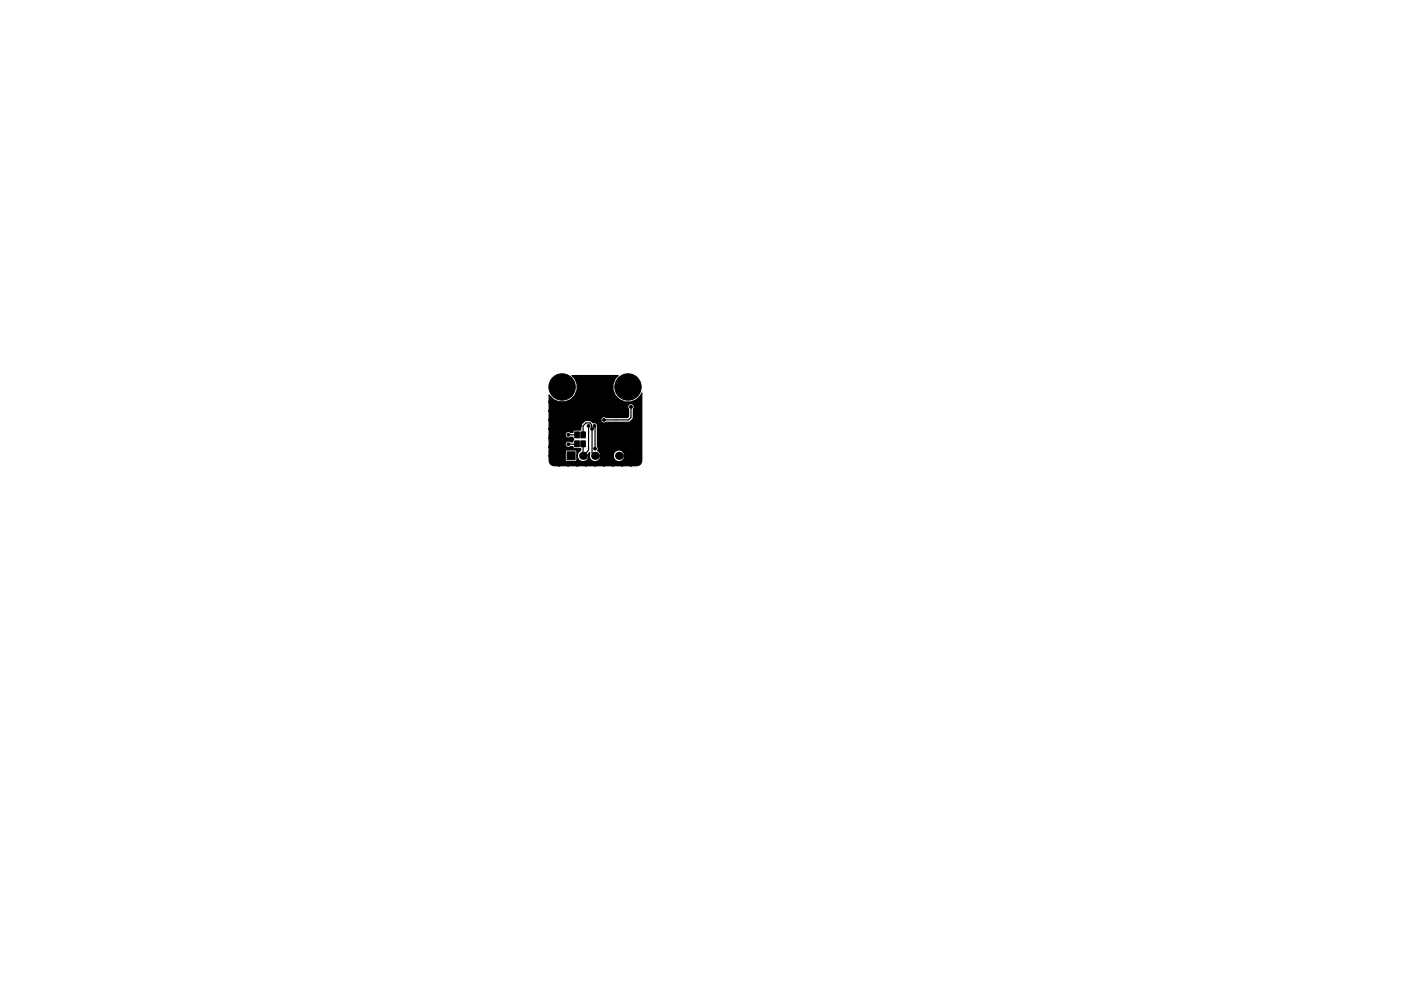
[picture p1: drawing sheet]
<svg xmlns="http://www.w3.org/2000/svg" width="297mm" height="210mm" viewBox="0 0 297 210" stroke-linecap="round" stroke-linejoin="round" font-family="sans-serif">
<g fill="#000" stroke="#000" stroke-width=".21">
<path d="M121.9 93.5h.9v1.3h-.9zM121.9 91.6h.9v1.3h-.9zM120.2 95.9h1.7v1.7h-1.7zM123.1 93.5h1v1.3h-1zM123.1 91.6h1v1.3h-1z"/>
<circle cx="116.6" cy="87.2" r=".3"/>
<circle cx="116.6" cy="96.7" r=".3"/>
<circle cx="116.6" cy="94.8" r=".3"/>
<circle cx="116.6" cy="91" r=".3"/>
<circle cx="116.6" cy="92.9" r=".3"/>
<circle cx="116.6" cy="85.3" r=".3"/>
<circle cx="116.6" cy="89.1" r=".3"/>
<circle cx="117" cy="98.2" r=".3"/>
<circle cx="118.5" cy="98.6" r=".3"/>
<circle cx="119.2" cy="82.1" r="2.8"/>
<circle cx="119.2" cy="90.4" r=".3"/>
<circle cx="120.4" cy="90.4" r=".3"/>
<circle cx="120.4" cy="98.6" r=".3"/>
<circle cx="120.5" cy="94.2" r=".3"/>
<circle cx="120.5" cy="92.2" r=".3"/>
<circle cx="121.7" cy="90.4" r=".3"/>
<circle cx="122.4" cy="98.6" r=".3"/>
<circle cx="122.4" cy="80.2" r=".3"/>
<circle cx="123" cy="90.4" r=".3"/>
<circle cx="124.3" cy="98.6" r=".3"/>
<circle cx="124.3" cy="80.2" r=".3"/>
<circle cx="124.8" cy="90.4" r=".3"/>
<circle cx="125.5" cy="91" r=".3"/>
<circle cx="125.5" cy="88.2" r=".3"/>
<circle cx="125.5" cy="87.4" r=".3"/>
<circle cx="126" cy="90.4" r=".3"/>
<circle cx="126.2" cy="95.2" r=".3"/>
<circle cx="126.2" cy="98.6" r=".3"/>
<circle cx="126.2" cy="80.2" r=".3"/>
<circle cx="126.8" cy="88.2" r=".3"/>
<circle cx="126.8" cy="87.4" r=".3"/>
<circle cx="128.1" cy="98.6" r=".3"/>
<circle cx="128.1" cy="80.2" r=".3"/>
<circle cx="128.1" cy="89.1" r=".3"/>
<circle cx="129.3" cy="90.4" r=".3"/>
<circle cx="130" cy="98.6" r=".3"/>
<circle cx="130" cy="80.2" r=".3"/>
<circle cx="130.6" cy="90.4" r=".3"/>
<circle cx="131.9" cy="98.6" r=".3"/>
<circle cx="131.9" cy="90.4" r=".3"/>
<circle cx="133.1" cy="82.1" r="2.8"/>
<circle cx="133.1" cy="90.4" r=".3"/>
<circle cx="133.8" cy="86.3" r=".3"/>
<circle cx="133.8" cy="98.6" r=".3"/>
<circle cx="135.5" cy="98.2" r=".3"/>
<circle cx="135.7" cy="87.2" r=".3"/>
<circle cx="135.7" cy="96.7" r=".3"/>
<circle cx="135.7" cy="92.9" r=".3"/>
<circle cx="135.7" cy="85.3" r=".3"/>
<circle cx="135.7" cy="89.1" r=".3"/>
<circle cx="135.7" cy="91" r=".3"/>
<circle cx="135.7" cy="94.8" r=".3"/>
</g>
<g fill="#000">
<circle cx="123.6" cy="96.7" r=".85"/>
<circle cx="126.2" cy="96.7" r=".85"/>
<circle cx="128.7" cy="96.7" r=".85"/>
<circle cx="131.2" cy="96.7" r=".85"/>
</g>
<g fill="none" stroke="#000" stroke-width=".25">
<path d="M116.6 92.9v1.9M120.5 92.2l1.8 .1M122.3 94.2h-1.8M122.4 80.2h1.9M123.6 92.3v-1.9l.7-.7h.8l.3 .4 .1 .9v5.1l.7 .6M123.6 94.2v2.5M124.8 90.4v5.1l-1.2 1.2M126 90.4l.2 .1v4.7M126.2 80.2v5.1h-9.6v3.8M128.1 80.2h1.9M130 98.6h1.9M133.8 98.6h1.3"/>
<path d="M133.8 86.3v2.3l-.5 .5h-5.2M135.7 85.3v1.9M135.7 89.1v1.9M135.7 92.9v1.9"/>
</g>
<path d="M116.4 83.8a3.2 3.2 0 0 0 4.9 .8 3.2 3.2 0 0 0-.1-4.9h9.9a3.2 3.2 0 0 0 .1 5 3.2 3.2 0 0 0 4.9-1.3v14.3a1.09 1.09 0 0 1-1.1 1.1h-17.5a1.09 1.09 0 0 1-1.1-1.1v-1.8h3.4l.2 1.9 1.9 .1 .4-.2v-1.8l-.2-.4h-1.9l-.2 .1-.2 .3h-3.4v-3.5h3.4a.68 .68 0 0 0 1.2 .4h.5l.1 .4-.1 .5h-.5a.69 .69 0 0 0-1 .1 .69 .69 0 0 0 0 .9 .69 .69 0 0 0 1 .1h.5l.1 .3 .3 .1h1.2v.4a1.24 1.24 0 0 0-.6 1.6 1.24 1.24 0 0 0 1.6 .7 1.24 1.24 0 0 0 .7-1.6l.2-.3a1.27 1.27 0 0 0 .8 1.9 1.27 1.27 0 0 0 1.6-1.2h2.6a1.24 1.24 0 0 0 1.7 1.1 1.24 1.24 0 0 0 .4-2 1.24 1.24 0 0 0-2 .4l-.1 .5h-2.6l-.1-.5-.6-.6 .1-.6-.1-.3v-4.1a.7 .7 0 0 0-.2-.7 .7 .7 0 0 0-.7-.2l-.7-.5h2.3a.68 .68 0 0 0 1.1 .4h5l.7-.8 .1-2a.69 .69 0 0 0 0-1 .69 .69 0 0 0-1 0 .69 .69 0 0 0 0 1v1.6l-.2 .2-4.6-.1a.69 .69 0 0 0-.8 0 .69 .69 0 0 0-.3 .7h-2.3a1.62 1.62 0 0 0-2 2l-1.4 .1-.2 .4h-.6a.69 .69 0 0 0-.8 0 .69 .69 0 0 0-.3 .7h-3.4z" fill="#000" stroke="#000" stroke-width=".25"/>
</svg>
